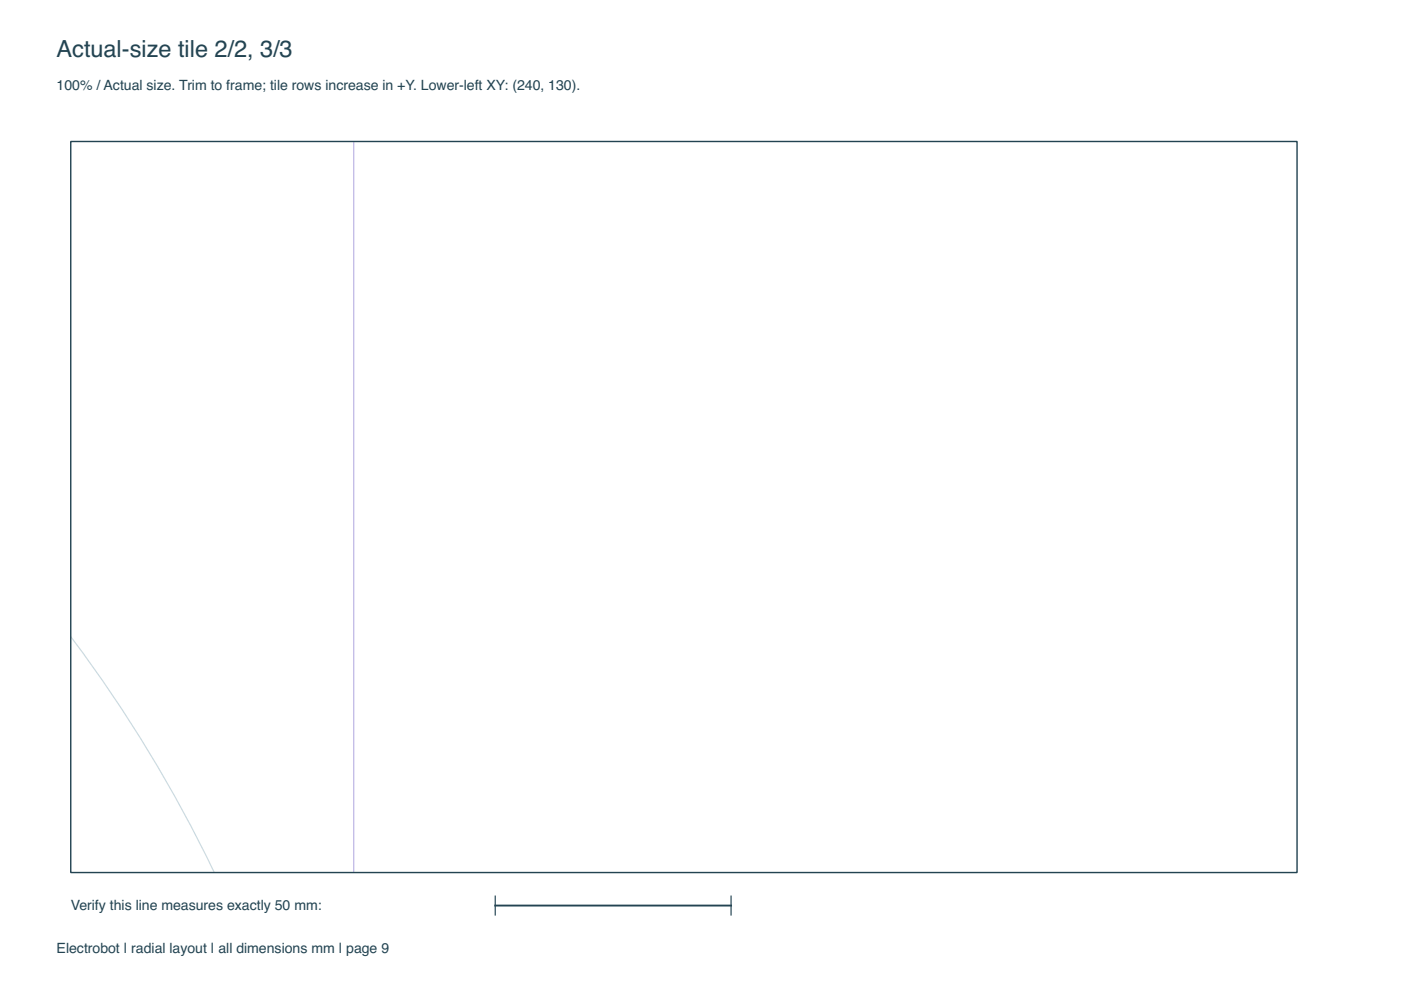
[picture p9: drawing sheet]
<svg xmlns="http://www.w3.org/2000/svg" width="297mm" height="210mm" viewBox="0 0 297 210" stroke-linecap="round" stroke-linejoin="round" font-family="sans-serif">
<defs><g id="words">
<text font-size="5" fill="#234452" x="12" y="12">Actual-size tile 2/2, 3/3</text>
<g font-size="3" fill="#234452">
<text x="12" y="19">100% / Actual size. Trim to frame; tile rows increase in +Y. Lower-left XY: (240, 130).</text>
<text x="15" y="193">Verify this line measures exactly 50 mm:</text>
<text x="12" y="202">Electrobot | radial layout | all dimensions mm | page 9</text>
</g>
</g></defs>
<path d="M75 29.9v155.1" fill="none" stroke="#bcb4e4" stroke-width=".25"/>
<path d="M14.9 135.1l8.9 12.2 10.2 16.3 9.3 17 2 4.4" fill="none" stroke="#cadbe2" stroke-width=".25"/>
<path d="M15 30h260v155h-260z" fill="none" stroke="#234452" stroke-width=".3"/>
<path d="M105 192h50" fill="none" stroke="#234452" stroke-width=".4"/>
<path d="M105 190v4M155 190v4" fill="none" stroke="#234452" stroke-width=".25"/>
<use href="#words"/>
</svg>
